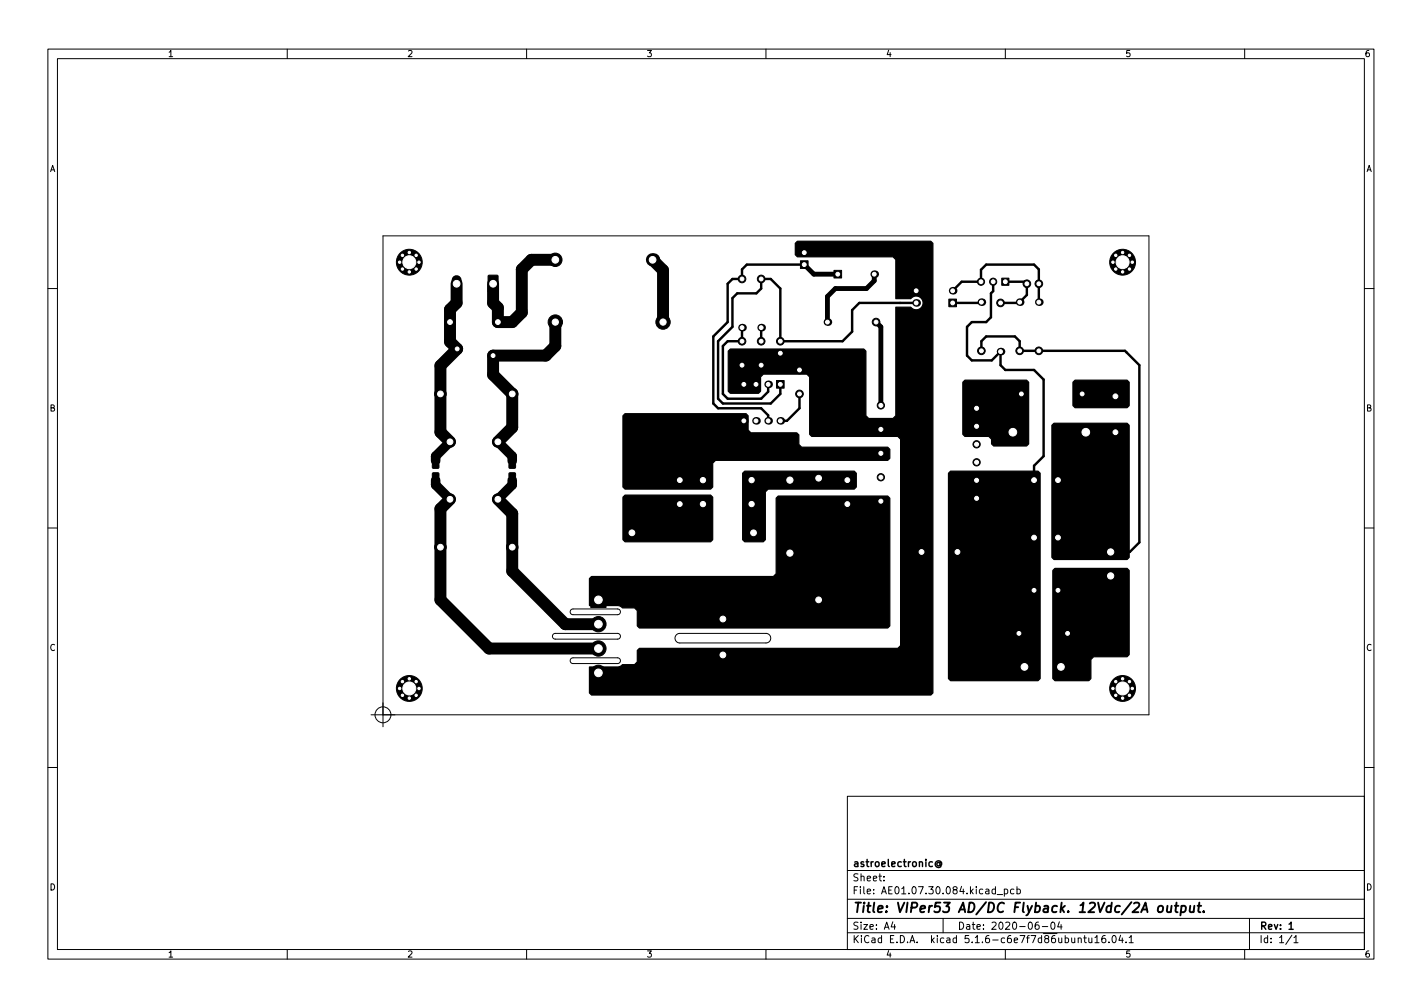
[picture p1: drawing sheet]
<svg xmlns="http://www.w3.org/2000/svg" width="297mm" height="210mm" viewBox="0 0 297 210" stroke-linecap="round" stroke-linejoin="round" font-family="sans-serif">
<defs><g id="words">
<text font-size="2.8" x="178" y="190.6">Title: VIPer53 AD/DC Flyback. 12Vdc/2A output.</text>
<g font-size="2.1">
<text x="178" y="184">Sheet:</text>
<text x="178" y="181">astroelectronic@</text>
<text x="178" y="186.7">File: AE01.07.30.084.kicad_pcb</text>
<text x="178" y="196.9">KiCad E.D.A. kicad 5.1.6-c6e7f7d86ubuntu16.04.1</text>
<text x="178" y="194.1">Size: A4</text>
<text x="200" y="194.1">Date: 2020-06-04</text>
<text x="263" y="194.1">Rev: 1</text>
<text x="263" y="196.9">Id: 1/1</text>
</g>
<g font-size="1.8">
<text x="35" y="11.9">1</text>
<text x="85" y="11.9">2</text>
<text x="135" y="11.9">3</text>
<text x="185" y="11.9">4</text>
<text x="235" y="11.9">5</text>
<text x="285" y="11.9">6</text>
<text x="10.3" y="35.9">A</text>
<text x="285.3" y="35.9">A</text>
<text x="10.3" y="85.9">B</text>
<text x="285.3" y="85.9">B</text>
<text x="10.3" y="135.9">C</text>
<text x="285.3" y="135.9">C</text>
<text x="10.3" y="185.9">D</text>
<text x="285.3" y="185.9">D</text>
<text x="35" y="199.9">1</text>
<text x="85" y="199.9">2</text>
<text x="135" y="199.9">3</text>
<text x="185" y="199.9">4</text>
<text x="235" y="199.9">5</text>
<text x="285" y="199.9">6</text>
</g>
</g></defs>
<g fill="none" stroke="#000" stroke-width=".21">
<path d="M10 10.2h277v190.1h-277zM12 12.2h273v186.1h-273zM60 10.2v2M110 10.2v2M160 10.2v2M210 10.2v2M260 10.2v2M10 60.2h2M285 60.2h2M10 110.2h2M285 110.2h2M115.6 132.4l.4-.2h13l.4 .2 .2 .4-.1 .4-.4 .2h-13.1l-.5-.3-.1-.4z"/>
<path d="M119.3 137.5l.4-.2h9.3l.4 .2 .2 .4-.1 .4-.4 .2h-9.4l-.3-.1-.3-.2zM119.3 127.3l.4-.2h9.3l.4 .2 .2 .4-.1 .4-.4 .2h-9.4l-.5-.3-.1-.4zM141.3 132.5l.7-.3h18a1 1 0 0 1 1 1 1 1 0 0 1-1 1h-18a1 1 0 0 1-.9-.6 1 1 0 0 1 .2-1.1zM77.5 149.2h162.5v-100h-160v102.5M10 160.2h2M177 166.3h108v32h-108zM285 160.2h2M60 198.3v2M110 198.3v2M160 198.3v2M177 194.8h108M177 191.8h108"/>
<path d="M177 187.8h108M177 181.8h108M184.6 183.8v.1M184.6 183v.1M186.5 192.5l-.4 1h1M186.9 193v1M197 191.8v3M208.3 186.8h1.1M209.8 185.7l.4-.1 .3 .3-.1 .7h-.6M209.8 185.6v1.5M210 198.3v2M211.8 185.7l-.4-.1-.3 .3 .1 .7h.6"/>
<path d="M212.4 185.7l.5-.1 .2 .3-.1 .7h-.6M212.4 185.1v1.5M216.9 192.5l-.4 .1a1.01 1.01 0 0 0 0 1.4l.5-.1 .1-.5-.3-.3-.4 .1-.2 .2M217.7 193.5h1.2M219.6 192.7l.3-.2a.8 .8 0 0 1 .5 .8 .8 .8 0 0 1-.5 .7l-.3-.1-.1-.4zM221.3 192.5l-.4 1h1M221.6 193v1M225.2 196l.2-.2 .4 .1 .1 .9M226.4 195.8h.5M226.6 195.3v1.3l.3 .2M227.4 195.8l.1 1h.4l.2-.1M228.1 195.8v1"/>
<path d="M228.7 195.8l.4-.5v1.5M228.7 196.8h.9M230.9 195.3l-.5 .1a1.01 1.01 0 0 0 0 1.4l.5-.1 .1-.5-.3-.3-.4 .1-.2 .2M231.6 196.7v.1M232.5 195.4l.1-.1a.8 .8 0 0 1 .6 .8 .8 .8 0 0 1-.6 .7 1 1 0 0 1-.1-1.4zM234.1 195.3l-.4 1h.9M234.4 195.8v1M235.2 196.7v.1M235.9 195.8l.4-.5v1.5M235.9 196.8h.8M260 198.3v2M261 191.8v6.5"/>
<path d="M269.9 195.3l-1.3 1.9M270.3 195.8l.4-.5v1.5M270.3 196.8h.8"/>
<circle cx="80" cy="149.2" r="1.67"/>
</g>
<path d="M196.3 180.2a.36 .36 0 0 0-.5 0 .36 .36 0 0 0 0 .5 .36 .36 0 0 0 .5-.1M196.3 180.1v.5l.2 .1a.64 .64 0 0 0-.4-1 .64 .64 0 0 0-.8 .7 .72 .72 0 0 0 .5 .7 .72 .72 0 0 0 .8-.2M269.3 193l.4-.5v1.5M269.3 194h.8" fill="none" stroke="#000" stroke-width=".3"/>
<path d="M242 189.3l.1-.1a.5 .5 0 0 1 .9 .3l-.1 .6-.2 .3a.5 .5 0 0 1-.9-.3zM243.9 189.1l-.1 1.3 .5 .1 .3-.2M244.7 189.1l-.1 1.4M245.4 189.1h.8M245.8 188.5l-.3 1.7 .1 .2 .4 .1M246.8 189.2h.8l.1 .3v.6a.66 .66 0 0 1-1 .3M246.8 189.1l-.2 2M248.6 189.1v1.3l.4 .1 .3-.2M249.5 189.1l-.2 1.4M250.2 189.1h.7M250.5 188.5l-.2 1.7 .1 .2 .4 .1M251.4 190.3v.2" fill="none" stroke="#000" stroke-width=".4"/>
<g fill="#000" stroke="#000" stroke-width=".21">
<path d="M102 57.5l1.8-.1 .2 .2 .1 3.2-.2 .2h-1.7l-.2-.1zM167.2 54.4h1.6v1.6h-1.6zM174.2 56.4h1.6v1.6h-1.6zM209.3 58.1h1.4v1.5h-1.4zM162.2 79.4h1.6v1.6h-1.6zM198.2 62.4h1.6v1.6h-1.6zM90.4 96.9h1.2l.1 .8-1.3 .1zM90.4 98.8l1.2-.1 .1 .9h-1.3zM106.4 96.9h1.2l.1 .8-1.3 .1zM106.4 98.8l1.2-.1 .1 .9h-1.3zM155.9 99.1h2.2v2.2h-2.2zM163.7 98.9h2.6v2.6h-2.6z"/>
<path d="M220 99.2h2v2h-2zM225.2 88.6h3.2v3.2h-3.2zM155.9 104.1h2.2v2.2h-2.2zM220 111.2h2v2h-2zM123.4 123.6h3.2v3.2h-3.2zM149.8 128h2.4v2.4h-2.4zM213 137.5l1.8-.1 .2 .2 .1 3.2-.2 .2h-1.7l-.2-.1zM220.2 122.4h1.6v1.6h-1.6z"/>
<circle cx="83.5" cy="54.7" r=".4"/>
<circle cx="84.1" cy="53.3" r=".4"/>
<circle cx="84.1" cy="56.2" r=".4"/>
<circle cx="85.5" cy="54.7" r="2.7"/>
<circle cx="85.5" cy="52.7" r=".4"/>
<circle cx="85.5" cy="56.8" r=".4"/>
<circle cx="86.9" cy="53.3" r=".4"/>
<circle cx="86.9" cy="56.2" r=".4"/>
<circle cx="87.5" cy="54.7" r=".4"/>
<circle cx="116" cy="54.2" r="1.4"/>
<circle cx="155" cy="58.2" r=".8"/>
<circle cx="159" cy="58.2" r=".8"/>
<circle cx="168" cy="52.7" r=".8"/>
<circle cx="204.9" cy="58.8" r=".75"/>
<circle cx="207.5" cy="58.8" r=".75"/>
<circle cx="214.5" cy="59.2" r=".8"/>
<circle cx="217" cy="59.2" r=".8"/>
<circle cx="232.5" cy="54.7" r=".4"/>
<circle cx="233.1" cy="53.3" r=".4"/>
<circle cx="233.1" cy="56.2" r=".4"/>
<circle cx="234.5" cy="54.7" r="2.7"/>
<circle cx="234.5" cy="52.7" r=".4"/>
<circle cx="234.5" cy="56.8" r=".4"/>
<circle cx="235.9" cy="53.3" r=".4"/>
<circle cx="235.9" cy="56.2" r=".4"/>
<circle cx="236.5" cy="54.7" r=".4"/>
<circle cx="94" cy="67.2" r="1"/>
<circle cx="95.5" cy="72.8" r=".9"/>
<circle cx="103" cy="74.2" r=".9"/>
<circle cx="104" cy="67.2" r="1"/>
<circle cx="116" cy="67.2" r="1.5"/>
<circle cx="138.5" cy="67.2" r="1.5"/>
<circle cx="155" cy="71.2" r=".8"/>
<circle cx="155" cy="76.2" r=".8"/>
<circle cx="159" cy="71.2" r=".8"/>
<circle cx="159" cy="76.2" r=".8"/>
<circle cx="163" cy="71.2" r=".8"/>
<circle cx="163" cy="73.7" r=".8"/>
<circle cx="167" cy="77.2" r=".8"/>
<circle cx="183" cy="67.2" r=".8"/>
<circle cx="205" cy="73.2" r=".8"/>
<circle cx="209" cy="63.2" r=".8"/>
<circle cx="213" cy="73.2" r=".8"/>
<circle cx="217" cy="73.2" r=".8"/>
<circle cx="92" cy="82.2" r="1.2"/>
<circle cx="94" cy="92.2" r="1.1"/>
<circle cx="104" cy="92.2" r="1.1"/>
<circle cx="107" cy="82.2" r="1.2"/>
<circle cx="167" cy="82.2" r=".8"/>
<circle cx="184" cy="89.6" r=".76"/>
<circle cx="184" cy="94.6" r=".76"/>
<circle cx="184" cy="99.6" r=".76"/>
<circle cx="184" cy="84.6" r=".76"/>
<circle cx="204" cy="92.8" r=".76"/>
<circle cx="204" cy="96.5" r=".76"/>
<circle cx="204" cy="89" r=".76"/>
<circle cx="204" cy="85.2" r=".76"/>
<circle cx="226" cy="82.2" r=".8"/>
<circle cx="233" cy="90.2" r="1"/>
<circle cx="233" cy="82.7" r="1"/>
<circle cx="92" cy="114.2" r="1.2"/>
<circle cx="94" cy="104.2" r="1.1"/>
<circle cx="104" cy="104.2" r="1.1"/>
<circle cx="107" cy="114.2" r="1.2"/>
<circle cx="132" cy="111.2" r="1.2"/>
<circle cx="142" cy="100.2" r="1"/>
<circle cx="142" cy="105.2" r="1"/>
<circle cx="177" cy="105.2" r="1"/>
<circle cx="177" cy="100.2" r="1"/>
<circle cx="184" cy="104.6" r=".76"/>
<circle cx="192.5" cy="115.2" r="1"/>
<circle cx="200" cy="115.2" r="1"/>
<circle cx="204" cy="100.3" r=".76"/>
<circle cx="204" cy="104" r=".76"/>
<circle cx="216" cy="112.2" r="1"/>
<circle cx="216" cy="100.2" r="1"/>
<circle cx="232" cy="115.2" r="1.3"/>
<circle cx="125" cy="130.3" r="1.6"/>
<circle cx="125" cy="135.4" r="1.6"/>
<circle cx="151" cy="136.7" r="1.2"/>
<circle cx="171" cy="125.2" r="1.2"/>
<circle cx="216" cy="123.2" r=".8"/>
<circle cx="223" cy="132.2" r=".8"/>
<circle cx="232" cy="120.2" r="1.3"/>
<circle cx="83.5" cy="143.7" r=".4"/>
<circle cx="84.1" cy="145.2" r=".4"/>
<circle cx="84.1" cy="142.3" r=".4"/>
<circle cx="85.5" cy="143.7" r="2.7"/>
<circle cx="85.5" cy="145.8" r=".4"/>
<circle cx="85.5" cy="141.7" r=".4"/>
<circle cx="86.9" cy="145.2" r=".4"/>
<circle cx="86.9" cy="142.3" r=".4"/>
<circle cx="87.5" cy="143.7" r=".4"/>
<circle cx="125" cy="140.5" r="1.6"/>
<circle cx="232.5" cy="143.7" r=".4"/>
<circle cx="233.1" cy="142.3" r=".4"/>
<circle cx="233.1" cy="145.2" r=".4"/>
<circle cx="234.5" cy="143.7" r="2.7"/>
<circle cx="234.5" cy="141.7" r=".4"/>
<circle cx="234.5" cy="145.8" r=".4"/>
<circle cx="235.9" cy="142.3" r=".4"/>
<circle cx="235.9" cy="145.2" r=".4"/>
<circle cx="236.5" cy="143.7" r=".4"/>
</g>
<g fill="#000">
<circle cx="136.3" cy="54.2" r="1.4"/>
<circle cx="182.6" cy="57.2" r=".8"/>
<circle cx="155" cy="68.4" r=".8"/>
<circle cx="159" cy="68.4" r=".8"/>
<circle cx="172.8" cy="67.2" r=".8"/>
<circle cx="191.4" cy="60.7" r=".8"/>
<circle cx="191.4" cy="63.2" r=".8"/>
<circle cx="199" cy="60.7" r=".8"/>
<circle cx="205" cy="63.1" r=".8"/>
<circle cx="209" cy="73.4" r=".8"/>
<circle cx="213" cy="63.1" r=".8"/>
<circle cx="217" cy="63.1" r=".8"/>
<circle cx="155.4" cy="80.2" r=".8"/>
<circle cx="155.4" cy="87.9" r=".8"/>
<circle cx="157.9" cy="80.2" r=".8"/>
<circle cx="157.9" cy="87.9" r=".8"/>
<circle cx="160.5" cy="80.2" r=".8"/>
<circle cx="160.5" cy="87.9" r=".8"/>
<circle cx="163" cy="87.9" r=".8"/>
<circle cx="171" cy="99.8" r="1.2"/>
<circle cx="211.6" cy="90.2" r="1.6"/>
<circle cx="213.4" cy="82.2" r=".8"/>
<circle cx="146.8" cy="100.2" r="1.1"/>
<circle cx="146.8" cy="105.2" r="1.1"/>
<circle cx="157.4" cy="111.2" r="1.2"/>
<circle cx="165" cy="115.5" r="1.3"/>
<circle cx="212.8" cy="132.2" r=".8"/>
</g>
<path d="M95.4 58.5v1.5M221.6 138.5v1.5" fill="none" stroke="#000" stroke-width="2.1"/>
<path d="M95.4 59.2v4l-1.4 1.4v6.7l1.5 1.5-3.5 3.5v13.9l2 2M116 54.2h-5l-2 2v9l-2 2h-3v-3l-1-1v-4M136.3 54.2l2.2 2.2v10.8M116 67.2v5l-2 2h-11v4l4 4v7l-3 3M94 104.2l-2 2v19l10.2 10.2h22.8M104 104.2l3 3v12l11.1 11.1h6.9" fill="none" stroke="#000" stroke-width="2.5"/>
<path d="M94 92.2l-3 3v1M104 92.2l3 3v1M91 100.2v1l3 3M107 100.2v1l-3 3" fill="none" stroke="#000" stroke-width="2"/>
<path d="M91 96.2v1.1M91 99.2v1M107 96.2v1.1M107 99.2v1" fill="none" stroke="#000" stroke-width=".25"/>
<path d="M168 55.2h-12l-1 1v2h-2l-1 1v8l-3 3v14l1 1h9l1.5 1.5v1.2M207.5 58.8v2l-.5 .4v5l-1 1h-3l-1 1v6l1 1h4.2l1.8-1.8v2.8l1 1h6l2 2v16l-2 2v3M210 58.8h4.1l.4 .4v2.4l-1.7 1.6h-3.8M155 68.4v2.8h-3l-1 1v10l1 1h7l1.5-1.4v-1.6M159 68.4v2.8M191.4 63.2h-11.9l-1.5 1.5v4.5l-2 2h-13v-11l-2-2h-2v2l-1 1h-4l-1 1v6l-3 3v12l1 1h10l2-2v-2M199 60.7l1.9-1.9h4v-2.5l1.1-1.1h10l1 1v6.9M205 73.2v-2l1-1h6l1 1v2h22l3 3v37l-2 2h-4M205 63.1l-.2 .1h-5.8M167 82.2v3l-2.6 2.7h-1.4" fill="none" stroke="#000" stroke-width=".51"/>
<path d="M168 55.2l2 2h5M182.6 57.2v1.4l-1.6 1.6h-6.5l-1.7 1.7v5.3M183 67.2l1 1v16.4" fill="none" stroke="#000" stroke-width="1"/>
<path d="M166.6 50.4h27.8l.5 .4v93.9l-.5 .4h-70.8l-.5-.4v-5.4h5.9l.6-.2 .4-.3h2.5l.6-.6v-2.4l.5-.4h53.9l.6-.6v-43.1l-.6-.6h-17.9l-.5-.4v-12l-.6-.6h-9l-.6 .6v3l-.5 .4h-5.8l-.5-.4v-8.4l.5-.4h27.8l.5 .4v13.5l.6 .6h5l.6-.7v-22.6h3.1a1.44 1.44 0 0 0 2.2 .2 1.44 1.44 0 0 0 0-2.1 1.44 1.44 0 0 0-2.2 .2h-3.1v-8.1l-.6-.7h-19.9l-.5-.4v-2.4zM201.1 79.8l.5-.4h12.8l.5 .4v12.9l-.5 .4h-6.8l-.5-.4v-1l-.6-.6h-4.9l-.5-.4zM224.1 79.8l.5-.4h10.8l.5 .4v4.9l-.5 .4h-10.8l-.5-.4zM130.1 86.8l.5-.4h25.2l.5 .4v3l.6 .6h9.5l.5 .4v2l.6 .6h17.9l.5 .4v1.9l-.5 .4h-35.9l-.6 .6v5l-.5 .4h-17.8l-.5-.4zM155.6 98.4h22.8l.5 .4v2.9l-.5 .4h-17.9l-.6 .7v9.9l-.5 .4h-3.8l-.5-.4v-13.9zM198.1 98.8l.5-.4h18.2l.5 .4v42.9l-.5 .4h-18.2l-.5-.4zM220.2 88.4h15.2l.5 .4v27.6l-.5 .4h-15.2l-.5-.4v-27.6zM130.1 103.8l.5-.4h17.8l.5 .4v8.9l-.5 .4h-17.8l-.5-.4zM123.1 120.8l.5-.4h37.9l.6-.7v-15.7l.5-.4h22.8l.5 .4v26.7l-.5 .4h-51.8l-.5-.4v-3.2l-.6-.6h-2.5l-.4-.3-.6-.2h-5.9zM219.9 119.1l.5-.4h15l.5 .4v17.6l-.5 .4h-7l-.5 .6v4l-.5 .4h-7l-.5-.4z" fill="#000" stroke="#000" stroke-width=".25"/>
<g fill="#fff" stroke="#fff" stroke-width=".21">
<circle cx="235.9" cy="142.3" r=".25"/>
<circle cx="234.5" cy="141.7" r=".25"/>
<circle cx="233.1" cy="142.3" r=".25"/>
<circle cx="232.5" cy="143.7" r=".25"/>
<circle cx="233.1" cy="145.2" r=".25"/>
<circle cx="234.5" cy="145.8" r=".25"/>
<circle cx="235.9" cy="145.2" r=".25"/>
<circle cx="236.5" cy="143.7" r=".25"/>
<circle cx="234.5" cy="143.7" r="1.35"/>
<circle cx="86.9" cy="142.3" r=".25"/>
<circle cx="85.5" cy="141.7" r=".25"/>
<circle cx="84.1" cy="142.3" r=".25"/>
<circle cx="83.5" cy="143.7" r=".25"/>
<circle cx="84.1" cy="145.2" r=".25"/>
<circle cx="85.5" cy="145.8" r=".25"/>
<circle cx="86.9" cy="145.2" r=".25"/>
<circle cx="87.5" cy="143.7" r=".25"/>
<circle cx="85.5" cy="143.7" r="1.35"/>
<circle cx="235.9" cy="53.3" r=".25"/>
<circle cx="234.5" cy="52.7" r=".25"/>
<circle cx="233.1" cy="53.3" r=".25"/>
<circle cx="232.5" cy="54.7" r=".25"/>
<circle cx="233.1" cy="56.2" r=".25"/>
<circle cx="234.5" cy="56.8" r=".25"/>
<circle cx="235.9" cy="56.2" r=".25"/>
<circle cx="236.5" cy="54.7" r=".25"/>
<circle cx="234.5" cy="54.7" r="1.35"/>
<circle cx="86.9" cy="53.3" r=".25"/>
<circle cx="85.5" cy="52.7" r=".25"/>
<circle cx="84.1" cy="53.3" r=".25"/>
<circle cx="83.5" cy="54.7" r=".25"/>
<circle cx="84.1" cy="56.2" r=".25"/>
<circle cx="85.5" cy="56.8" r=".25"/>
<circle cx="86.9" cy="56.2" r=".25"/>
<circle cx="87.5" cy="54.7" r=".25"/>
<circle cx="85.5" cy="54.7" r="1.35"/>
<circle cx="155" cy="68.4" r=".4"/>
<circle cx="155" cy="58.2" r=".4"/>
<circle cx="94" cy="92.2" r=".6"/>
<circle cx="94" cy="104.2" r=".6"/>
<circle cx="104" cy="104.2" r=".6"/>
<circle cx="104" cy="92.2" r=".6"/>
<circle cx="116" cy="67.2" r=".65"/>
<circle cx="138.5" cy="67.2" r=".65"/>
<circle cx="127.2" cy="67.2" r="1.35"/>
<circle cx="168" cy="55.2" r=".4"/>
<circle cx="168" cy="52.7" r=".4"/>
<circle cx="155" cy="71.2" r=".4"/>
<circle cx="155" cy="76.2" r=".4"/>
<circle cx="159" cy="71.2" r=".4"/>
<circle cx="159" cy="76.2" r=".4"/>
<circle cx="151" cy="129.2" r=".6"/>
<circle cx="151" cy="136.7" r=".6"/>
<circle cx="163" cy="71.2" r=".4"/>
<circle cx="163" cy="73.7" r=".4"/>
<circle cx="167" cy="77.2" r=".4"/>
<circle cx="167" cy="82.2" r=".4"/>
<circle cx="142" cy="100.2" r=".5"/>
<circle cx="142" cy="105.2" r=".5"/>
<circle cx="200" cy="115.2" r=".5"/>
<circle cx="192.5" cy="115.2" r=".5"/>
<circle cx="214.5" cy="59.2" r=".4"/>
<circle cx="217" cy="59.2" r=".4"/>
<circle cx="233" cy="82.7" r=".5"/>
<circle cx="233" cy="90.2" r=".5"/>
<circle cx="221" cy="100.2" r=".5"/>
<circle cx="216" cy="100.2" r=".5"/>
<circle cx="216" cy="112.2" r=".5"/>
<circle cx="221" cy="112.2" r=".5"/>
<circle cx="221" cy="123.2" r=".4"/>
<circle cx="216" cy="123.2" r=".4"/>
<circle cx="214" cy="139.2" r=".7"/>
<circle cx="221.6" cy="139.2" r=".7"/>
<circle cx="125" cy="140.5" r=".8"/>
<circle cx="125" cy="135.4" r=".8"/>
<circle cx="125" cy="130.3" r=".8"/>
<circle cx="125" cy="125.2" r=".8"/>
<circle cx="165" cy="100.2" r=".65"/>
<circle cx="165" cy="115.5" r=".65"/>
<circle cx="175" cy="57.2" r=".4"/>
<circle cx="182.6" cy="57.2" r=".4"/>
<circle cx="157" cy="105.2" r=".55"/>
<circle cx="146.8" cy="105.2" r=".55"/>
<circle cx="146.8" cy="100.2" r=".55"/>
<circle cx="157" cy="100.2" r=".55"/>
<circle cx="226.8" cy="90.2" r=".8"/>
<circle cx="211.6" cy="90.2" r=".8"/>
<circle cx="116" cy="54.2" r=".7"/>
<circle cx="136.3" cy="54.2" r=".7"/>
<circle cx="159" cy="68.4" r=".4"/>
<circle cx="159" cy="58.2" r=".4"/>
<circle cx="171" cy="99.8" r=".6"/>
<circle cx="171" cy="125.2" r=".6"/>
<circle cx="172.8" cy="67.2" r=".4"/>
<circle cx="183" cy="67.2" r=".4"/>
<circle cx="132" cy="111.2" r=".6"/>
<circle cx="157.4" cy="111.2" r=".6"/>
<circle cx="226" cy="82.2" r=".4"/>
<circle cx="213.3" cy="82.2" r=".4"/>
<circle cx="205" cy="73.2" r=".4"/>
<circle cx="205" cy="63.1" r=".4"/>
<circle cx="217" cy="63.1" r=".4"/>
<circle cx="217" cy="73.2" r=".4"/>
<circle cx="209" cy="63.2" r=".4"/>
<circle cx="209" cy="73.4" r=".4"/>
<circle cx="213" cy="63.1" r=".4"/>
<circle cx="213" cy="73.2" r=".4"/>
<circle cx="223" cy="132.2" r=".4"/>
<circle cx="212.8" cy="132.2" r=".4"/>
<circle cx="163" cy="80.2" r=".4"/>
<circle cx="155.4" cy="87.9" r=".4"/>
<circle cx="160.5" cy="80.2" r=".4"/>
<circle cx="157.9" cy="87.9" r=".4"/>
<circle cx="157.9" cy="80.2" r=".4"/>
<circle cx="160.5" cy="87.9" r=".4"/>
<circle cx="155.4" cy="80.2" r=".4"/>
<circle cx="163" cy="87.9" r=".4"/>
<circle cx="199" cy="63.2" r=".4"/>
<circle cx="191.4" cy="60.7" r=".4"/>
<circle cx="199" cy="60.7" r=".4"/>
<circle cx="191.4" cy="63.2" r=".4"/>
<circle cx="103" cy="74.2" r=".4"/>
<circle cx="95.5" cy="72.8" r=".4"/>
<circle cx="184" cy="84.6" r=".42"/>
<circle cx="184" cy="89.6" r=".42"/>
<circle cx="184" cy="94.6" r=".42"/>
<circle cx="184" cy="99.6" r=".42"/>
<circle cx="184" cy="104.6" r=".42"/>
<circle cx="204" cy="85.2" r=".42"/>
<circle cx="204" cy="89" r=".42"/>
<circle cx="204" cy="92.8" r=".42"/>
<circle cx="204" cy="96.5" r=".42"/>
<circle cx="204" cy="100.3" r=".42"/>
<circle cx="204" cy="104" r=".42"/>
<circle cx="207.5" cy="58.8" r=".4"/>
<circle cx="204.9" cy="58.8" r=".4"/>
<circle cx="210" cy="58.8" r=".4"/>
<circle cx="232" cy="115.2" r=".65"/>
<circle cx="232" cy="120.2" r=".65"/>
<circle cx="104" cy="67.2" r=".5"/>
<circle cx="94" cy="67.2" r=".5"/>
<circle cx="92" cy="82.2" r=".6"/>
<circle cx="107" cy="82.2" r=".6"/>
<circle cx="107" cy="114.2" r=".6"/>
<circle cx="92" cy="114.2" r=".6"/>
<circle cx="103" cy="59.2" r=".7"/>
<circle cx="95.4" cy="59.2" r=".7"/>
<circle cx="177" cy="105.2" r=".5"/>
<circle cx="177" cy="100.2" r=".5"/>
</g>
<use href="#words"/>
</svg>
